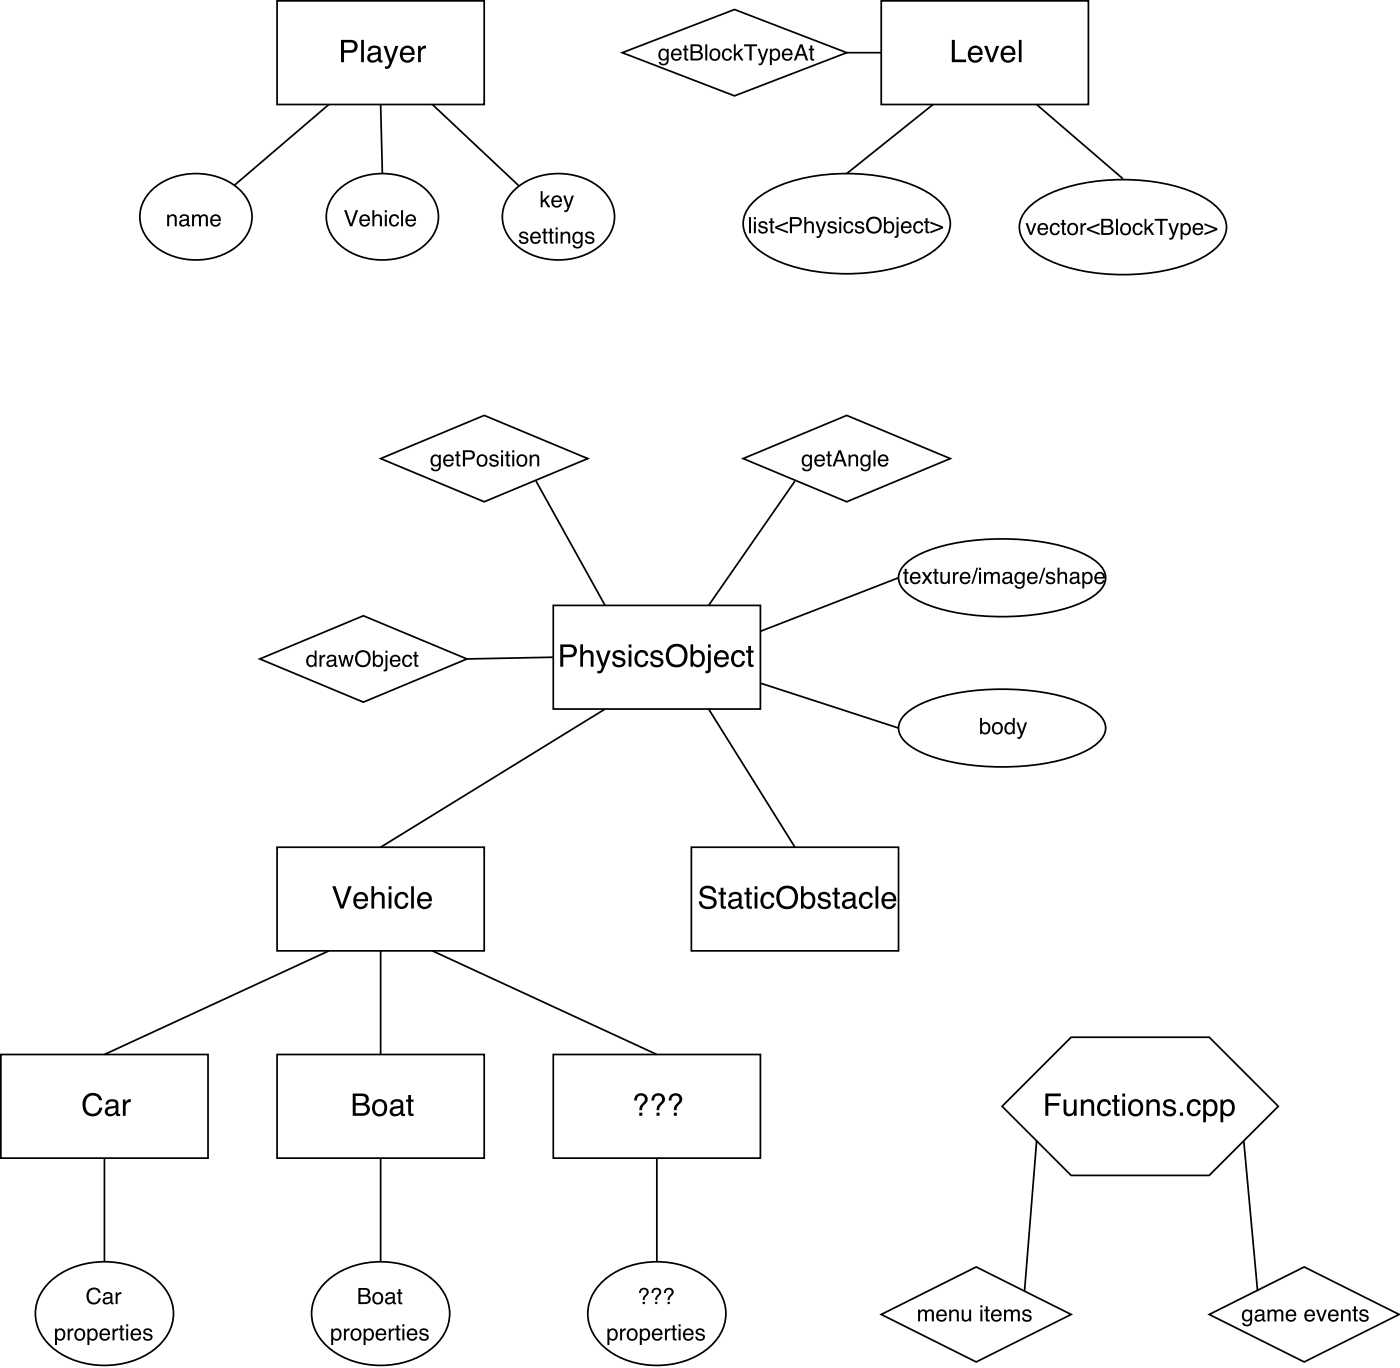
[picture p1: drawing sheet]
<svg xmlns="http://www.w3.org/2000/svg" width="286mm" height="279mm" viewBox="0 0 286 279" stroke-linecap="round" stroke-linejoin="round" font-family="sans-serif">
<path d="M56.6 .2h42.4v21.1h-42.4z" fill="none" stroke="#000" stroke-width=".35"/>
<path d="M69.7 8.1h2a1.32 1.32 0 0 1 1.4 1.4 1.32 1.32 0 0 1-1.4 1.3h-1.4v1.9h-.6zM70.3 8.7v1.6h1.2a.8 .8 0 0 0 1-.8 .8 .8 0 0 0-1-.8zM73.8 8.1h.6v4.6h-.6zM75.7 11.5a.64 .64 0 0 0 .2 .8 .64 .64 0 0 0 .9-.1 .99 .99 0 0 0 .5-1.2zM75.4 9.7a1.6 1.6 0 0 1 2.4 .2v2.3l.4 .1v.4a.63 .63 0 0 1-.9-.4 1.23 1.23 0 0 1-1.3 .5 1.23 1.23 0 0 1-1-1l.2-.5 .6-.4a1.83 1.83 0 0 0 1.4-.4 .58 .58 0 0 0-.1-.6 .58 .58 0 0 0-.6-.1l-.5 .1-.3 .5h-.5zM78.4 9.4h.6l.9 2.7 .9-2.7h.6l-1.4 3.9a.97 .97 0 0 1-1.3 .7v-.5l.2 .1a.67 .67 0 0 0 .7-.8zM82.1 9.8a1.52 1.52 0 0 1 1.9-.3 1.52 1.52 0 0 1 .7 1.7h-2.4a.95 .95 0 0 0 .7 1.1 .95 .95 0 0 0 1.1-.6h.6a1.55 1.55 0 0 1-2 1 1.55 1.55 0 0 1-1-2zM82.6 10.1l-.3 .7h1.9a.91 .91 0 0 0-.6-.9 .91 .91 0 0 0-1 .2zM85.4 9.4h.6v.6a.97 .97 0 0 1 1.1-.7v.6a.86 .86 0 0 0-1.1 .9v1.9h-.6z" fill="#000"/>
<path d="M180.1 .2h42.3v21.1h-42.3z" fill="#fff"/>
<path d="M180.1 .2h42.3v21.1h-42.3z" fill="none" stroke="#000" stroke-width=".35"/>
<path d="M194.5 8.1h.6v4.1h2.3v.5h-2.9zM198.2 9.8a1.52 1.52 0 0 1 1.9-.3 1.52 1.52 0 0 1 .7 1.7h-2.4a.95 .95 0 0 0 .7 1.1 .95 .95 0 0 0 1.1-.6h.6a1.55 1.55 0 0 1-2 1 1.55 1.55 0 0 1-1-2zM198.7 10.1l-.3 .7h1.8a.91 .91 0 0 0-.5-.9 .91 .91 0 0 0-1 .2zM201.1 9.4h.7l.9 2.7 .9-2.7h.6l-1.3 3.3h-.6zM204.9 9.8a1.52 1.52 0 0 1 1.9-.3 1.52 1.52 0 0 1 .7 1.7h-2.4a.95 .95 0 0 0 .7 1.1 .95 .95 0 0 0 1.1-.6h.6a1.55 1.55 0 0 1-2 1 1.55 1.55 0 0 1-1-2zM205.4 10.1l-.3 .7h1.8a.91 .91 0 0 0-.5-.9 .91 .91 0 0 0-1 .2zM208.2 8.1h.6v4.6h-.6z" fill="#000"/>
<path d="M56.6 173h42.4v21.2h-42.4z" fill="#fff"/>
<path d="M56.6 173h42.4v21.2h-42.4z" fill="none" stroke="#000" stroke-width=".35"/>
<path d="M67.9 181h.7l1.3 3.9 1.3-3.9h.7l-1.7 4.6h-.6zM72.6 182.7a1.52 1.52 0 0 1 1.9-.4 1.52 1.52 0 0 1 .7 1.8h-2.4a.95 .95 0 0 0 .7 1.1 .95 .95 0 0 0 1.1-.7h.6a1.55 1.55 0 0 1-2 1.1 1.55 1.55 0 0 1-1-2zM73.1 182.9l-.3 .7h1.8a.91 .91 0 0 0-.5-.9 .91 .91 0 0 0-1 .2zM75.9 181h.6v1.7a1.17 1.17 0 0 1 1.3-.5 1.17 1.17 0 0 1 .8 1.2v2.2h-.6v-2.1a.78 .78 0 0 0-.8-.8 .78 .78 0 0 0-.7 .8v2.1h-.6zM79.4 182.3h.6v3.3h-.6zM79.4 181h.6v.6h-.6zM81 182.6a1.36 1.36 0 0 1 1.5-.4 1.36 1.36 0 0 1 1 1.2h-.6a.86 .86 0 0 0-1-.7 .86 .86 0 0 0-.7 1 1.02 1.02 0 0 0 .2 1.1 1.02 1.02 0 0 0 1.1 .3l.4-.7h.6a1.44 1.44 0 0 1-1.7 1.2 1.44 1.44 0 0 1-1.2-1.6l.1-.8zM84 181h.6v4.6h-.6zM85.7 182.7a1.52 1.52 0 0 1 1.8-.4 1.52 1.52 0 0 1 .8 1.8h-2.5a.95 .95 0 0 0 .7 1.1 .95 .95 0 0 0 1.2-.7h.5a1.55 1.55 0 0 1-2 1.1 1.55 1.55 0 0 1-.9-2zM86.1 182.9l-.3 .7h1.9a.91 .91 0 0 0-.5-.9 .91 .91 0 0 0-1.1 .2z" fill="#000"/>
<path d="M.2 215.4h42.3v21.1h-42.3z" fill="#fff"/>
<path d="M.2 215.4h42.3v21.1h-42.3z" fill="none" stroke="#000" stroke-width=".35"/>
<path d="M17.6 223.7a1.95 1.95 0 0 1 3.3 1h-.6a1.41 1.41 0 0 0-1.6-.9 1.41 1.41 0 0 0-1.2 1.4 1.63 1.63 0 0 0 1.8 2.2l.7-.5 .3-.7h.6a2.05 2.05 0 0 1-2.4 1.8 2.05 2.05 0 0 1-1.6-2.4l.2-1.1zM22.1 226.7a.64 .64 0 0 0 .2 .8 .64 .64 0 0 0 .9-.1 .99 .99 0 0 0 .4-1.2zM21.8 224.9a1.6 1.6 0 0 1 2.3 .2l.1 2.3 .4 .1v.4a.63 .63 0 0 1-.9-.4 1.23 1.23 0 0 1-1.3 .5 1.23 1.23 0 0 1-1-1l.1-.5 .7-.4a1.83 1.83 0 0 0 1.4-.4 .58 .58 0 0 0-.1-.6 .58 .58 0 0 0-.6-.1l-.5 .1-.3 .5h-.5zM25.1 224.6h.5v.5a.97 .97 0 0 1 1.1-.6v.6a.86 .86 0 0 0-1 .9v1.9h-.6z" fill="#000"/>
<path d="M56.6 215.4h42.4v21.1h-42.4z" fill="#fff"/>
<path d="M56.6 215.4h42.4v21.1h-42.4z" fill="none" stroke="#000" stroke-width=".35"/>
<path d="M72.7 223.9v1.4h1.1a.74 .74 0 0 0 1-.8 .74 .74 0 0 0-1-.6zM72.7 225.8v1.6h1.3a.83 .83 0 0 0 1-.9 .83 .83 0 0 0-1.1-.7zM72.1 223.3h1.9a1.12 1.12 0 0 1 1.3 .8 1.12 1.12 0 0 1-.5 1.3 1.29 1.29 0 0 1 .7 1.6 1.29 1.29 0 0 1-1.5 .9h-1.9zM77 225.1a1.57 1.57 0 0 0 .3 2.4 1.16 1.16 0 0 0 1.2-1.6 .93 .93 0 0 0-.5-.9 .93 .93 0 0 0-1 .1zM76.5 225a1.58 1.58 0 0 1 1.9-.3 1.58 1.58 0 0 1 .7 1.8 1.57 1.57 0 0 1-1.9 1.5 1.57 1.57 0 0 1-1.1-2.1zM80.3 226.7a.64 .64 0 0 0 .2 .8 .64 .64 0 0 0 .9-.1 .99 .99 0 0 0 .4-1.2zM80 224.9a1.6 1.6 0 0 1 2.4 .2v2.3l.4 .1v.4a.63 .63 0 0 1-.9-.4 1.23 1.23 0 0 1-1.3 .5 1.23 1.23 0 0 1-1-1l.2-.5 .6-.4a1.83 1.83 0 0 0 1.4-.4 .58 .58 0 0 0-.1-.6 .58 .58 0 0 0-.6-.1l-.5 .1-.3 .5h-.5zM83.4 223.6h.6v1h.5v.4h-.5v2.2l.1 .2 .4 .1v.4a.74 .74 0 0 1-1.1-.7v-2.2h-.4v-.4h.4z" fill="#000"/>
<path d="M113.1 215.4h42.3v21.1h-42.3z" fill="#fff"/>
<path d="M77.8 21.3l.3 14.2M67.2 194.2l-45.9 21.2M77.8 194.2v21.2M88.4 194.2l45.8 21.2M113.1 215.4h42.3v21.1h-42.3zM21.3 236.5v21.2" fill="none" stroke="#000" stroke-width=".35"/>
<path d="M130.6 227.2h.7v.7h-.7zM130 223.7a1.33 1.33 0 0 1 2-.1 1.33 1.33 0 0 1-.3 2.1l-.4 .4-.1 .6h-.5a2.86 2.86 0 0 1 1-1.9 .82 .82 0 0 0-.7-1.1 .82 .82 0 0 0-.8 1.1h-.6l.1-.6zM134.2 227.2h.6v.7h-.6zM133.5 223.7a1.33 1.33 0 0 1 2.1-.1 1.33 1.33 0 0 1-.4 2.1l-.4 .4-.1 .6h-.5a2.86 2.86 0 0 1 1-1.9 .82 .82 0 0 0-.7-1.1 .82 .82 0 0 0-.8 1.1h-.6l.1-.6zM137.7 227.2h.6v.7h-.6zM137 223.7a1.33 1.33 0 0 1 2.1-.1 1.33 1.33 0 0 1-.4 2.1l-.3 .4-.1 .6h-.6a2.86 2.86 0 0 1 1.1-1.9 .82 .82 0 0 0-.8-1.1 .82 .82 0 0 0-.8 1.1h-.5l.1-.6z" fill="#000"/>
<path d="M10.3 261.7a17.3 17.3 0 0 1 22.1 0 8.6 8.6 0 0 1 0 13.2 17.3 17.3 0 0 1-22.1 0 8.6 8.6 0 0 1 0-13.2z" fill="#fff"/>
<path d="M10.3 261.7a17.3 17.3 0 0 1 22.1 0 8.6 8.6 0 0 1 0 13.2 17.3 17.3 0 0 1-22.1 0 8.6 8.6 0 0 1 0-13.2z" fill="none" stroke="#000" stroke-width=".35"/>
<g fill="#000">
<path d="M11.8 271.8a1.03 1.03 0 0 0 .5 1.7 .97 .97 0 0 0 .6-.9 .97 .97 0 0 0-.6-.9zM11.2 271.4h.4v.3a.97 .97 0 0 1 1.2-.3 .97 .97 0 0 1 .6 1.1 1.01 1.01 0 0 1-.5 1.2 1.01 1.01 0 0 1-1.3-.2v1.2h-.4zM13.8 271.4h.4v.4l.4-.4 .4-.1v.4a.62 .62 0 0 0-.8 .7v1.4h-.4zM15.9 271.8a1.02 1.02 0 0 0 .4 1.7 .97 .97 0 0 0 .7-.9 .97 .97 0 0 0-.7-1zM15.5 271.6a1.17 1.17 0 0 1 1.5-.1 1.17 1.17 0 0 1 .4 1.5 1.16 1.16 0 0 1-1.6 .7 1.16 1.16 0 0 1-.5-1.6zM18.5 271.8a1.03 1.03 0 0 0 .4 1.7 .97 .97 0 0 0 .7-.9 .97 .97 0 0 0-.7-.9zM17.9 271.4h.4v.3a.97 .97 0 0 1 1.2-.3 .97 .97 0 0 1 .5 1.1 1.01 1.01 0 0 1-.5 1.2 1.01 1.01 0 0 1-1.2-.2v1.2h-.4zM20.6 271.7a1.1 1.1 0 0 1 1.4-.3 1.1 1.1 0 0 1 .5 1.3h-1.8a.68 .68 0 0 0 .6 .8 .68 .68 0 0 0 .8-.5h.4a1.15 1.15 0 0 1-1.6 .7 1.15 1.15 0 0 1-.5-1.6zM21 271.9l-.2 .5h1.3a.66 .66 0 0 0-.4-.7 .66 .66 0 0 0-.7 .2zM23 271.4h.4v.4l.3-.4 .5-.1-.1 .4a.62 .62 0 0 0-.7 .7v1.4h-.4zM24.6 270.7h.4v.7h.4v.3h-.4v1.6l.1 .1h.3v.4a.57 .57 0 0 1-.8-.5v-1.6h-.3v-.3h.3zM25.8 271.4h.4v2.4h-.4zM25.8 270.5h.4v.4h-.4zM27 271.7a1.1 1.1 0 0 1 1.3-.3 1.1 1.1 0 0 1 .6 1.3h-1.8a.68 .68 0 0 0 .5 .8 .68 .68 0 0 0 .8-.5h.4a1.15 1.15 0 0 1-1.5 .7 1.15 1.15 0 0 1-.6-1.6zM27.3 271.9l-.2 .5h1.3a.66 .66 0 0 0-.3-.7 .66 .66 0 0 0-.8 .2zM29.5 271.5a.97 .97 0 0 1 1.6 .5h-.4a.51 .51 0 0 0-.5-.4 .51 .51 0 0 0-.5 .5l.2 .2a1.03 1.03 0 0 1 1.3 1 1.04 1.04 0 0 1-1.1 .5 1.04 1.04 0 0 1-.9-.8h.4a.58 .58 0 0 0 .6 .5 .58 .58 0 0 0 .5-.5l-.2-.2a1.05 1.05 0 0 1-1.2-1z"/>
<path d="M18.1 263.5a1.43 1.43 0 0 1 1.4-.5 1.43 1.43 0 0 1 1.1 1h-.5a1.06 1.06 0 0 0-1.3-.6 1.06 1.06 0 0 0-.7 1.3 1.03 1.03 0 0 0 .8 1.3 1.03 1.03 0 0 0 1.3-.9h.4a1.48 1.48 0 0 1-1.7 1.3 1.48 1.48 0 0 1-1.2-1.7l.1-.7zM21.4 265.5a.57 .57 0 0 0 .6 .6 .57 .57 0 0 0 .6-.6v-.4zM21.2 264.2a1.04 1.04 0 0 1 1.8 .4v1.4l.2 .1v.3a.46 .46 0 0 1-.6-.4 .82 .82 0 0 1-1.2 .4 .82 .82 0 0 1-.2-1.2l1.3-.4a.54 .54 0 0 0-.4-.6 .54 .54 0 0 0-.6 .5h-.4zM23.6 263.9h.4v.5l.4-.4 .4-.1v.4a.62 .62 0 0 0-.8 .7v1.3h-.4z"/>
</g>
<path d="M66.8 261.7a17.3 17.3 0 0 1 22 0 8.6 8.6 0 0 1 0 13.2 17.3 17.3 0 0 1-22 0 8.6 8.6 0 0 1 0-13.2z" fill="#fff"/>
<path d="M77.8 236.5v21.2M66.8 261.7a17.3 17.3 0 0 1 22 0 8.6 8.6 0 0 1 0 13.2 17.3 17.3 0 0 1-22 0 8.6 8.6 0 0 1 0-13.2z" fill="none" stroke="#000" stroke-width=".35"/>
<g fill="#000">
<path d="M68.3 271.8a1.03 1.03 0 0 0 .4 1.7 .97 .97 0 0 0 .7-.9 .97 .97 0 0 0-.7-.9zM67.7 271.4h.4v.3a.97 .97 0 0 1 1.2-.3 .97 .97 0 0 1 .5 1.1 1.01 1.01 0 0 1-.5 1.2 1.01 1.01 0 0 1-1.2-.2v1.2h-.4zM70.3 271.4h.4v.4l.3-.4 .4-.1v.4a.62 .62 0 0 0-.7 .7v1.4h-.4zM72.3 271.8a1.02 1.02 0 0 0 .4 1.7 .97 .97 0 0 0 .7-.9 .97 .97 0 0 0-.7-1zM71.9 271.6a1.17 1.17 0 0 1 1.6-.1 1.17 1.17 0 0 1 .3 1.5 1.16 1.16 0 0 1-1.6 .7 1.16 1.16 0 0 1-.5-1.6zM74.9 271.8a1.03 1.03 0 0 0 .5 1.7 .97 .97 0 0 0 .6-.9 .97 .97 0 0 0-.6-.9zM74.3 271.4h.4v.3a.97 .97 0 0 1 1.2-.3 .97 .97 0 0 1 .5 1.1 1.01 1.01 0 0 1-.4 1.2 1.01 1.01 0 0 1-1.3-.2v1.2h-.4zM77.1 271.7a1.1 1.1 0 0 1 1.3-.3 1.1 1.1 0 0 1 .5 1.3h-1.7a.68 .68 0 0 0 .5 .8 .68 .68 0 0 0 .8-.5h.4a1.15 1.15 0 0 1-1.6 .7 1.15 1.15 0 0 1-.5-1.6zM77.4 271.9l-.2 .5h1.3a.66 .66 0 0 0-.4-.7 .66 .66 0 0 0-.7 .2zM79.4 271.4h.4v.4l.4-.4 .4-.1v.4a.62 .62 0 0 0-.8 .7v1.4h-.4zM81 270.7h.4v.7h.4v.3h-.4v1.6l.1 .1h.3v.4a.57 .57 0 0 1-.8-.5v-1.6h-.3v-.3h.3zM82.2 271.4h.4v2.4h-.4zM82.2 270.5h.4v.4h-.4zM83.4 271.7a1.1 1.1 0 0 1 1.4-.3 1.1 1.1 0 0 1 .5 1.3h-1.8a.68 .68 0 0 0 .6 .8 .68 .68 0 0 0 .8-.5h.4a1.15 1.15 0 0 1-1.6 .7 1.15 1.15 0 0 1-.5-1.6zM83.8 271.9l-.2 .5h1.3a.66 .66 0 0 0-.4-.7 .66 .66 0 0 0-.7 .2zM86 271.5a.97 .97 0 0 1 1.5 .5h-.3a.51 .51 0 0 0-.6-.4 .51 .51 0 0 0-.4 .5l.2 .2a1.03 1.03 0 0 1 1.2 1 1.04 1.04 0 0 1-1.1 .5 1.04 1.04 0 0 1-.9-.8h.4a.58 .58 0 0 0 .6 .5 .58 .58 0 0 0 .6-.5l-.2-.2a1.05 1.05 0 0 1-1.3-1z"/>
<path d="M73.7 263.4v1h.8a.53 .53 0 0 0 .7-.5 .53 .53 0 0 0-.7-.5zM73.7 264.8v1.2h.9a.6 .6 0 0 0 .7-.7 .6 .6 0 0 0-.7-.5zM73.2 263.1h1.4a.81 .81 0 0 1 1 .5 .81 .81 0 0 1-.4 1 .93 .93 0 0 1 .5 1.1 .93 .93 0 0 1-1.1 .6h-1.4zM76.8 264.4a1.02 1.02 0 0 0 .4 1.7 .97 .97 0 0 0 .7-.9 .97 .97 0 0 0-.7-1zM76.4 264.2a1.17 1.17 0 0 1 1.5-.1 1.17 1.17 0 0 1 .3 1.5 1.16 1.16 0 0 1-1.5 .7 1.16 1.16 0 0 1-.5-1.6zM79.1 265.5a.57 .57 0 0 0 .6 .6 .57 .57 0 0 0 .6-.6v-.4zM78.9 264.2a1.04 1.04 0 0 1 1.8 .4v1.4l.3 .1v.3a.46 .46 0 0 1-.7-.4 .82 .82 0 0 1-1.1 .4 .82 .82 0 0 1-.3-1.2l1.4-.4a.54 .54 0 0 0-.5-.6 .54 .54 0 0 0-.6 .5h-.4zM81.4 263.3h.4v.6h.4v.4h-.4v1.5l.1 .2h.3v.3a.57 .57 0 0 1-.8-.4v-1.6h-.3v-.4h.3z"/>
</g>
<path d="M123.2 261.7a17.3 17.3 0 0 1 22 0 8.6 8.6 0 0 1 0 13.2 17.3 17.3 0 0 1-22 0 8.6 8.6 0 0 1 0-13.2z" fill="#fff"/>
<path d="M134.2 236.5v21.2M123.2 261.7a17.3 17.3 0 0 1 22 0 8.6 8.6 0 0 1 0 13.2 17.3 17.3 0 0 1-22 0 8.6 8.6 0 0 1 0-13.2z" fill="none" stroke="#000" stroke-width=".35"/>
<g fill="#000">
<path d="M124.7 271.8a1.03 1.03 0 0 0 .5 1.7 .97 .97 0 0 0 .6-.9 .97 .97 0 0 0-.6-.9zM124.1 271.4h.4v.3a.97 .97 0 0 1 1.2-.3 .97 .97 0 0 1 .5 1.1 1.01 1.01 0 0 1-.4 1.2 1.01 1.01 0 0 1-1.3-.2v1.2h-.4zM126.7 271.4h.4v.4l.4-.4 .4-.1v.4a.62 .62 0 0 0-.8 .7v1.4h-.4zM128.8 271.8a1.02 1.02 0 0 0 .4 1.7 .97 .97 0 0 0 .7-.9 .97 .97 0 0 0-.7-1zM128.4 271.6a1.17 1.17 0 0 1 1.5-.1 1.17 1.17 0 0 1 .3 1.5 1.16 1.16 0 0 1-1.6 .7 1.16 1.16 0 0 1-.4-1.6zM131.4 271.8a1.03 1.03 0 0 0 .4 1.7 .97 .97 0 0 0 .7-.9 .97 .97 0 0 0-.7-.9zM130.8 271.4h.3v.3a.97 .97 0 0 1 1.2-.3 .97 .97 0 0 1 .6 1.1 1.01 1.01 0 0 1-.5 1.2 1.01 1.01 0 0 1-1.2-.2v1.2h-.4zM133.5 271.7a1.1 1.1 0 0 1 1.4-.3 1.1 1.1 0 0 1 .5 1.3h-1.8a.68 .68 0 0 0 .5 .8 .68 .68 0 0 0 .9-.5h.4a1.15 1.15 0 0 1-1.6 .7 1.15 1.15 0 0 1-.5-1.6zM133.8 271.9l-.2 .5h1.4a.66 .66 0 0 0-.4-.7 .66 .66 0 0 0-.8 .2zM135.9 271.4h.4v.4l.3-.4 .5-.1-.1 .4a.62 .62 0 0 0-.7 .7v1.4h-.4zM137.5 270.7h.4v.7h.4v.3h-.4v1.6l.1 .1h.3v.4a.57 .57 0 0 1-.8-.5v-1.6h-.3v-.3h.3zM138.7 271.4h.4v2.4h-.4zM138.7 270.5h.4v.4h-.4zM139.9 271.7a1.1 1.1 0 0 1 1.3-.3 1.1 1.1 0 0 1 .5 1.3h-1.7a.68 .68 0 0 0 .5 .8 .68 .68 0 0 0 .8-.5h.4a1.15 1.15 0 0 1-1.6 .7 1.15 1.15 0 0 1-.5-1.6zM140.2 271.9l-.2 .5h1.3a.66 .66 0 0 0-.4-.7 .66 .66 0 0 0-.7 .2zM142.4 271.5a.97 .97 0 0 1 1.6 .5h-.4a.51 .51 0 0 0-.5-.4 .51 .51 0 0 0-.5 .5l.2 .2a1.03 1.03 0 0 1 1.2 1 1.04 1.04 0 0 1-1 .5 1.04 1.04 0 0 1-.9-.8h.4a.58 .58 0 0 0 .6 .5 .58 .58 0 0 0 .5-.5l-.2-.2a1.05 1.05 0 0 1-1.2-1z"/>
<path d="M131.3 265.9h.5v.4h-.5zM130.9 263.3a.98 .98 0 0 1 1.5 .1 .98 .98 0 0 1-.4 1.5l-.3 .6h-.4a2.26 2.26 0 0 1 .8-1.4 .59 .59 0 0 0-.6-.7 .59 .59 0 0 0-.5 .7h-.4zM133.9 265.9h.4v.4h-.4zM133.4 263.3a.98 .98 0 0 1 1.6 .1 .98 .98 0 0 1-.5 1.5l-.2 .6h-.4a2.26 2.26 0 0 1 .8-1.4 .59 .59 0 0 0-.6-.7 .59 .59 0 0 0-.6 .7h-.4zM136.4 265.9h.5v.4h-.5zM136 263.3a.98 .98 0 0 1 1.5 .1 .98 .98 0 0 1-.4 1.5l-.3 .6h-.4a2.26 2.26 0 0 1 .8-1.4 .59 .59 0 0 0-.6-.7 .59 .59 0 0 0-.5 .7h-.4z"/>
</g>
<path d="M68.7 39.2a13.6 13.6 0 0 1 18.9 0 7.3 7.3 0 0 1-.9 10.9 13.7 13.7 0 0 1-18-.8 7.2 7.2 0 0 1 0-10.1z" fill="#fff"/>
<path d="M68.7 39.2a13.6 13.6 0 0 1 18.9 0 7.3 7.3 0 0 1-.9 10.9 13.7 13.7 0 0 1-18-.8 7.2 7.2 0 0 1 0-10.1z" fill="none" stroke="#000" stroke-width=".35"/>
<path d="M70.3 42.9h.5l1 2.8 .9-2.8h.5l-1.2 3.3h-.5zM73.7 44.1a1.1 1.1 0 0 1 1.4-.2 1.1 1.1 0 0 1 .5 1.2h-1.8a.68 .68 0 0 0 .6 .8 .68 .68 0 0 0 .8-.4h.4a1.15 1.15 0 0 1-1.6 .7 1.15 1.15 0 0 1-.5-1.7zM74.1 44.3l-.2 .5h1.3a.66 .66 0 0 0-.4-.6 .66 .66 0 0 0-.7 .1zM76.1 42.9h.4v1.2a.85 .85 0 0 1 1-.3 .85 .85 0 0 1 .6 .9v1.5h-.5v-1.5a.59 .59 0 0 0-.7-.6 .59 .59 0 0 0-.4 .8v1.3h-.4zM78.6 43.8h.5v2.4h-.5zM78.6 42.9h.5v.5h-.5zM79.8 44.1a.98 .98 0 0 1 1.1-.3 .98 .98 0 0 1 .6 .8h-.3a.62 .62 0 0 0-.8-.5 .62 .62 0 0 0-.5 .8 .69 .69 0 0 0 .2 .9 .69 .69 0 0 0 .9-.1l.2-.3h.3a1.07 1.07 0 0 1-1.3 .8 1.07 1.07 0 0 1-.7-1.4zM82 42.9h.4v3.3h-.4zM83.1 44.1a1.1 1.1 0 0 1 1.4-.2 1.1 1.1 0 0 1 .5 1.2h-1.7a.68 .68 0 0 0 .5 .8 .68 .68 0 0 0 .8-.4h.4a1.15 1.15 0 0 1-1.6 .7 1.15 1.15 0 0 1-.5-1.7zM83.5 44.3l-.2 .5h1.3a.66 .66 0 0 0-.4-.6 .66 .66 0 0 0-.7 .1z" fill="#000"/>
<path d="M30.6 39.2a13.6 13.6 0 0 1 18.9 0 7.3 7.3 0 0 1-.9 10.9 13.7 13.7 0 0 1-18-.8 7.2 7.2 0 0 1 0-10.1z" fill="#fff"/>
<path d="M30.6 39.2a13.6 13.6 0 0 1 18.9 0 7.3 7.3 0 0 1-.9 10.9 13.7 13.7 0 0 1-18-.8 7.2 7.2 0 0 1 0-10.1z" fill="none" stroke="#000" stroke-width=".35"/>
<path d="M34.2 43.8h.3v.4a.85 .85 0 0 1 1-.4 .85 .85 0 0 1 .6 .9v1.5h-.4v-1.5a.59 .59 0 0 0-.7-.6 .59 .59 0 0 0-.4 .9v1.2h-.4zM37.1 45.4a.57 .57 0 0 0 .6 .6 .57 .57 0 0 0 .5-.7v-.3zM36.9 44.1a1.04 1.04 0 0 1 1.7 .3v1.5h.3v.3a.46 .46 0 0 1-.7-.3 .82 .82 0 0 1-1.1 .3 .82 .82 0 0 1-.3-1.1l1.4-.5a.54 .54 0 0 0-.5-.5 .54 .54 0 0 0-.6 .4h-.4zM39.3 43.8h.4v.4a.78 .78 0 0 1 1.3-.1 .79 .79 0 0 1 .9-.3 .79 .79 0 0 1 .6 .8v1.6h-.4v-1.7a.51 .51 0 0 0-.7-.3 .51 .51 0 0 0-.3 .6v1.4h-.4v-1.6a.54 .54 0 0 0-.7-.4 .54 .54 0 0 0-.3 .7v1.3h-.4zM43.3 44.1a1.1 1.1 0 0 1 1.3-.2 1.1 1.1 0 0 1 .5 1.2h-1.7a.68 .68 0 0 0 .5 .8 .68 .68 0 0 0 .8-.4h.4a1.15 1.15 0 0 1-1.6 .7 1.15 1.15 0 0 1-.5-1.7zM43.6 44.3l-.2 .5h1.3a.66 .66 0 0 0-.4-.6 .66 .66 0 0 0-.7 .1z" fill="#000"/>
<path d="M104.7 39.2a13.6 13.6 0 0 1 18.8 0 7.3 7.3 0 0 1-.8 10.9 13.7 13.7 0 0 1-18-.8 7.2 7.2 0 0 1 0-10.1z" fill="#fff"/>
<path d="M67.2 21.3l-19.4 16.6M88.4 21.3l17.6 16.6M104.7 39.2a13.6 13.6 0 0 1 18.8 0 7.3 7.3 0 0 1-.8 10.9 13.7 13.7 0 0 1-18-.8 7.2 7.2 0 0 1 0-10.1z" fill="none" stroke="#000" stroke-width=".35"/>
<g fill="#000">
<path d="M110.5 39h.4v2l1-1.1h.5l-.9 .9 1 1.5h-.5l-.8-1.2-.3 .3v.9h-.4zM113 40.2a1.1 1.1 0 0 1 1.3-.2 1.1 1.1 0 0 1 .5 1.3h-1.7a.68 .68 0 0 0 .5 .8 .68 .68 0 0 0 .8-.5h.4a1.15 1.15 0 0 1-1.6 .7 1.15 1.15 0 0 1-.5-1.6zM113.3 40.4l-.2 .5h1.3a.66 .66 0 0 0-.4-.6 .66 .66 0 0 0-.7 .1zM115.1 39.9h.4l.7 2 .6-2h.5l-.6 1.6a3 3 0 0 1-.9 1.8h-.5v-.4h.4l.3-.5z"/>
<path d="M106.3 47.5a.97 .97 0 0 1 1.6 .5h-.4a.51 .51 0 0 0-.5-.4 .51 .51 0 0 0-.5 .5l.3 .1a1.03 1.03 0 0 1 1.2 1.1 1.04 1.04 0 0 1-1.1 .5 1.04 1.04 0 0 1-.9-.8h.4a.58 .58 0 0 0 .6 .5 .58 .58 0 0 0 .6-.5l-.3-.2a1.05 1.05 0 0 1-1.2-1zM108.6 47.7a1.1 1.1 0 0 1 1.4-.3 1.1 1.1 0 0 1 .5 1.3h-1.7a.68 .68 0 0 0 .5 .8 .68 .68 0 0 0 .8-.5h.4a1.15 1.15 0 0 1-1.6 .7 1.15 1.15 0 0 1-.5-1.6zM109 47.8l-.2 .6h1.3a.66 .66 0 0 0-.4-.7 .66 .66 0 0 0-.7 .1zM111.1 46.7h.4v.6h.4v.4h-.4v1.5l.1 .2h.3v.3a.57 .57 0 0 1-.8-.4v-1.6h-.3v-.4h.3zM112.4 46.7h.4v.6h.4v.4h-.4v1.5l.1 .2h.3v.3a.57 .57 0 0 1-.8-.4v-1.6h-.4v-.4h.4zM113.6 47.4h.4v2.3h-.4zM113.6 46.5h.4v.4h-.4zM114.6 47.3h.4v.4a.85 .85 0 0 1 .9-.4 .85 .85 0 0 1 .6 .9v1.5h-.4v-1.5a.59 .59 0 0 0-.7-.5 .59 .59 0 0 0-.4 .8v1.2h-.4zM117.3 47.6a.9 .9 0 0 1 1.4 .1v-.3h.4v2.1a1.05 1.05 0 0 1-.8 1.2 1.05 1.05 0 0 1-1.3-.7h.4a.69 .69 0 0 0 1 .4 .69 .69 0 0 0 .3-1 1.02 1.02 0 0 1-1.4 .2 1.02 1.02 0 0 1-.3-1.3zM117.6 47.8a.99 .99 0 0 0 .4 1.6 .93 .93 0 0 0 .7-.8 .93 .93 0 0 0-.7-.9zM119.8 47.5a.97 .97 0 0 1 1.6 .5h-.4a.51 .51 0 0 0-.5-.4 .51 .51 0 0 0-.5 .5l.3 .1a1.03 1.03 0 0 1 1.2 1.1 1.04 1.04 0 0 1-1.1 .5 1.04 1.04 0 0 1-.9-.8h.4a.58 .58 0 0 0 .6 .5 .58 .58 0 0 0 .6-.5l-.3-.2a1.05 1.05 0 0 1-1.2-1z"/>
</g>
<path d="M113.1 123.6h42.3v21.2h-42.3z" fill="#fff"/>
<path d="M113.1 123.6h42.3v21.2h-42.3z" fill="none" stroke="#000" stroke-width=".35"/>
<path d="M114.5 131.6h2a1.32 1.32 0 0 1 1.4 1.3 1.32 1.32 0 0 1-1.4 1.3h-1.4v2h-.6zM115.1 132.1v1.6h1.2a.8 .8 0 0 0 1-.8 .8 .8 0 0 0-1-.8zM118.6 131.6h.5v1.7a1.17 1.17 0 0 1 1.4-.5 1.17 1.17 0 0 1 .8 1.2v2.2h-.6v-2.1a.78 .78 0 0 0-.8-.8 .78 .78 0 0 0-.7 .8l-.1 2.1h-.5zM121.8 132.9h.6l.9 2.7 .9-2.7h.6l-1.4 3.8a.97 .97 0 0 1-1.3 .8v-.5h.2a.67 .67 0 0 0 .7-.7zM125.5 133.1a1.35 1.35 0 0 1 2.2 .7h-.5a.77 .77 0 0 0-.7-.6 .77 .77 0 0 0-.8 .5l.3 .3a2.76 2.76 0 0 1 1.8 .9 1.38 1.38 0 0 1-1 1.4 1.38 1.38 0 0 1-1.6-.6l-.1-.6h.5a.86 .86 0 0 0 .8 .7 .86 .86 0 0 0 .9-.5l-.3-.4a2.51 2.51 0 0 1-1.8-.8 .97 .97 0 0 1 .3-1zM128.5 132.9h.5v3.3h-.5zM128.5 131.6h.5v.6h-.5zM130.1 133.2a1.36 1.36 0 0 1 1.4-.4 1.36 1.36 0 0 1 1 1.2h-.6a.86 .86 0 0 0-1-.7 .86 .86 0 0 0-.6 1 1.02 1.02 0 0 0 .1 1.1 1.02 1.02 0 0 0 1.1 .3l.4-.7h.6a1.44 1.44 0 0 1-1.6 1.3 1.44 1.44 0 0 1-1.3-1.7l.2-.8zM133.3 133.1a1.35 1.35 0 0 1 2.2 .7h-.6a.77 .77 0 0 0-.6-.6 .77 .77 0 0 0-.8 .5l.2 .3a2.76 2.76 0 0 1 1.8 .9 1.38 1.38 0 0 1-.9 1.4 1.38 1.38 0 0 1-1.6-.6l-.2-.6h.6a.86 .86 0 0 0 .8 .7 .86 .86 0 0 0 .8-.5l-.3-.4a2.51 2.51 0 0 1-1.7-.8 .97 .97 0 0 1 .3-1zM136.8 132a2.28 2.28 0 0 1 2.8-.1 2.28 2.28 0 0 1 .8 2.7 2.23 2.23 0 0 1-2.7 1.6 2.23 2.23 0 0 1-1.6-2.7l.2-.8zM137.1 132.5a2.15 2.15 0 0 0 .5 3.1 1.62 1.62 0 0 0 1.7-.2 1.62 1.62 0 0 0 .6-1.6 1.58 1.58 0 0 0-.9-1.6 1.58 1.58 0 0 0-1.9 .3zM141.1 131.6h.6v1.7a1.37 1.37 0 0 1 1.6-.4 1.37 1.37 0 0 1 .7 1.5 1.43 1.43 0 0 1-.5 1.6 1.43 1.43 0 0 1-1.6 0l-.3-.3v.5h-.5zM141.9 133.5a1.55 1.55 0 0 0 .4 2.3 1.23 1.23 0 0 0 1.1-1.9 .85 .85 0 0 0-1.5-.4zM144.7 131.6h.5v.7h-.5zM144.7 132.9h.5v3.8a.84 .84 0 0 1-1 .8v-.5l.5-.2zM146.3 133.3a1.52 1.52 0 0 1 1.9-.3 1.52 1.52 0 0 1 .7 1.7h-2.4a.95 .95 0 0 0 .7 1.1 .95 .95 0 0 0 1.1-.7h.6a1.55 1.55 0 0 1-2 1.1 1.55 1.55 0 0 1-1-2zM146.8 133.5l-.3 .7h1.9a.91 .91 0 0 0-.6-.9 .91 .91 0 0 0-1 .2zM149.8 133.2a1.36 1.36 0 0 1 1.5-.4 1.36 1.36 0 0 1 .9 1.2h-.5a.86 .86 0 0 0-1-.7 .86 .86 0 0 0-.7 1 1.02 1.02 0 0 0 .2 1.1 1.02 1.02 0 0 0 1.1 .3l.4-.7h.5a1.44 1.44 0 0 1-1.6 1.3 1.44 1.44 0 0 1-1.2-1.7l.1-.8zM152.9 131.9h.6v1h.5v.4h-.5v2.2l.1 .2h.4v.5a.74 .74 0 0 1-1.1-.7v-2.2h-.4v-.4h.4z" fill="#000"/>
<path d="M154.4 40.8a24.5 24.5 0 0 1 12.3-4.9 38.9 38.9 0 0 1 21.3 2.6 11.3 11.3 0 0 1 5.8 5.1 5.8 5.8 0 0 1-2.2 7 24.5 24.5 0 0 1-12.3 4.9 38.9 38.9 0 0 1-21.2-2.6 11.3 11.3 0 0 1-5.8-5.2 5.8 5.8 0 0 1 2.1-6.9z" fill="#fff"/>
<path d="M154.4 40.8a24.5 24.5 0 0 1 12.3-4.9 38.9 38.9 0 0 1 21.3 2.6 11.3 11.3 0 0 1 5.8 5.1 5.8 5.8 0 0 1-2.2 7 24.5 24.5 0 0 1-12.3 4.9 38.9 38.9 0 0 1-21.2-2.6 11.3 11.3 0 0 1-5.8-5.2 5.8 5.8 0 0 1 2.1-6.9z" fill="none" stroke="#000" stroke-width=".35"/>
<path d="M153.1 44.3h.4v3.3h-.4zM154.1 45.2h.4v2.4h-.4zM154.1 44.3h.4v.5h-.4zM155.2 45.4a.97 .97 0 0 1 1.6 .5h-.4a.51 .51 0 0 0-.5-.4 .51 .51 0 0 0-.5 .5l.3 .1a1.03 1.03 0 0 1 1.2 1 1.04 1.04 0 0 1-1.1 .6 1.04 1.04 0 0 1-.9-.8h.4a.58 .58 0 0 0 .6 .5 .58 .58 0 0 0 .6-.6l-.3-.1a1.05 1.05 0 0 1-1.2-1zM157.5 44.6h.4v.6h.3v.4h-.3v1.5v.2h.3v.3a.57 .57 0 0 1-.7-.5v-1.5h-.4v-.4h.4zM158.4 46.3l2.6-1.1v.4l-2.1 .9 2.1 .8v.4l-2.6-1.1zM161.4 44.3h1.5a.95 .95 0 0 1 1 1 .95 .95 0 0 1-1 .9h-1v1.4h-.5zM161.9 44.7v1.2h.8a.58 .58 0 0 0 .7-.6 .58 .58 0 0 0-.7-.6zM164.4 44.3h.4v1.3a.85 .85 0 0 1 1-.4 .85 .85 0 0 1 .5 .9v1.5h-.4v-1.5a.59 .59 0 0 0-.7-.6 .59 .59 0 0 0-.4 .9v1.2h-.4zM166.7 45.2h.4l.7 2 .6-2h.5l-.6 1.6a3 3 0 0 1-1 1.8h-.4v-.4h.4l.3-.5zM169.4 45.4a.97 .97 0 0 1 1.6 .5h-.4a.51 .51 0 0 0-.5-.4 .51 .51 0 0 0-.5 .5l.2 .1a1.03 1.03 0 0 1 1.2 1 1.04 1.04 0 0 1-1.1 .6 1.04 1.04 0 0 1-.8-.8h.3a.58 .58 0 0 0 .6 .5 .58 .58 0 0 0 .6-.6l-.2-.1a1.05 1.05 0 0 1-1.2-1zM171.5 45.2h.4v2.4h-.4zM171.5 44.3h.4v.5h-.4zM172.7 45.5a.98 .98 0 0 1 1-.3 .98 .98 0 0 1 .7 .8h-.4a.62 .62 0 0 0-.7-.5 .62 .62 0 0 0-.5 .8 .69 .69 0 0 0 .2 .9 .69 .69 0 0 0 .9-.1l.1-.3h.4a1.07 1.07 0 0 1-1.3 .9 1.07 1.07 0 0 1-.7-1.5zM175 45.4a.97 .97 0 0 1 1.6 .5h-.4a.51 .51 0 0 0-.5-.4 .51 .51 0 0 0-.5 .5l.2 .1a1.03 1.03 0 0 1 1.2 1 1.04 1.04 0 0 1-1.1 .6 1.04 1.04 0 0 1-.8-.8h.3a.58 .58 0 0 0 .6 .5 .58 .58 0 0 0 .6-.6l-.2-.1a1.05 1.05 0 0 1-1.2-1zM177.6 44.6a1.69 1.69 0 0 1 2.2 .1 1.69 1.69 0 0 1 .2 2.2 1.64 1.64 0 0 1-2.2 .6 1.64 1.64 0 0 1-.7-2.1zM177.8 45a1.33 1.33 0 0 0-.2 1.7 1.33 1.33 0 0 0 1.5 .5 1.5 1.5 0 0 0-.2-2.5 1.16 1.16 0 0 0-1.1 .3zM180.6 44.3h.4v1.2a1.03 1.03 0 0 1 1.4-.2 1.03 1.03 0 0 1 .3 1.4 .96 .96 0 0 1-.6 .9 .96 .96 0 0 1-1.1-.3v.3h-.4zM181.2 45.7a.94 .94 0 0 0-.2 1 .94 .94 0 0 0 .9 .6 1.02 1.02 0 0 0-.2-1.8zM183.2 44.3h.4v.5h-.4zM183.2 45.2h.4v2.8a.6 .6 0 0 1-.8 .6v-.4l.4-.1zM184.4 45.5a1.1 1.1 0 0 1 1.4-.2 1.1 1.1 0 0 1 .5 1.3h-1.8a.68 .68 0 0 0 .5 .7 .68 .68 0 0 0 .9-.4h.4a1.15 1.15 0 0 1-1.6 .7 1.15 1.15 0 0 1-.5-1.7zM184.7 45.7l-.2 .5h1.4a.66 .66 0 0 0-.4-.6 .66 .66 0 0 0-.8 .1zM186.9 45.5a.98 .98 0 0 1 1.1-.3 .98 .98 0 0 1 .7 .8h-.4a.62 .62 0 0 0-.8-.5 .62 .62 0 0 0-.4 .8 .69 .69 0 0 0 .1 .9 .69 .69 0 0 0 1-.1l.1-.3h.4a1.07 1.07 0 0 1-1.4 .9 1.07 1.07 0 0 1-.7-1.5zM189.2 44.6h.4v.6h.3v.4h-.3v1.5v.2h.3v.3a.57 .57 0 0 1-.7-.5v-1.5h-.4v-.4h.4zM190.1 45.2l2.6 1.1v.3l-2.6 1.1v-.4l2.1-.8-2.1-.9z" fill="#000"/>
<path d="M210 42.6a21.1 21.1 0 0 1 11.2-5.1 41.1 41.1 0 0 1 23.2 2 11.1 11.1 0 0 1 5.8 4.9 5.1 5.1 0 0 1-1.2 5.8 21.1 21.1 0 0 1-11.3 5.1 41.1 41.1 0 0 1-23.2-2 11.1 11.1 0 0 1-5.8-5 5.1 5.1 0 0 1 1.3-5.7z" fill="#fff"/>
<path d="M190.7 21.3l-17.7 14.2M211.8 21.3l17.7 15.2M210 42.6a21.1 21.1 0 0 1 11.2-5.1 41.1 41.1 0 0 1 23.2 2 11.1 11.1 0 0 1 5.8 4.9 5.1 5.1 0 0 1-1.2 5.8 21.1 21.1 0 0 1-11.3 5.1 41.1 41.1 0 0 1-23.2-2 11.1 11.1 0 0 1-5.8-5 5.1 5.1 0 0 1 1.3-5.7zM123.6 144.8l-45.8 28.2M144.8 144.8l17.7 28.2" fill="none" stroke="#000" stroke-width=".35"/>
<path d="M209.6 45.6h.4l.7 1.9 .7-1.9h.4l-.9 2.4h-.4zM212.3 45.9a1.1 1.1 0 0 1 1.4-.2 1.1 1.1 0 0 1 .5 1.2h-1.8a.68 .68 0 0 0 .5 .8 .68 .68 0 0 0 .9-.5h.4a1.15 1.15 0 0 1-1.6 .8 1.15 1.15 0 0 1-.5-1.7zM212.6 46.1l-.2 .5h1.4a.66 .66 0 0 0-.4-.7 .66 .66 0 0 0-.8 .2zM214.8 45.9a.98 .98 0 0 1 1.1-.4 .98 .98 0 0 1 .7 .9h-.4a.62 .62 0 0 0-.7-.5 .62 .62 0 0 0-.5 .7 .69 .69 0 0 0 .1 .9 .69 .69 0 0 0 1-.1l.1-.3h.4a1.07 1.07 0 0 1-1.4 .9 1.07 1.07 0 0 1-.7-1.5zM217.1 44.9h.4v.7h.3v.3h-.3v1.6l.1 .1 .2 .1v.3a.57 .57 0 0 1-.7-.5v-1.6h-.4v-.3h.4zM218.8 46a1.02 1.02 0 0 0 .4 1.7 .97 .97 0 0 0 .7-.9 .97 .97 0 0 0-.7-.9zM218.4 45.9a1.17 1.17 0 0 1 1.5-.1 1.17 1.17 0 0 1 .4 1.5 1.16 1.16 0 0 1-1.6 .7 1.16 1.16 0 0 1-.5-1.7zM220.8 45.6h.4v.4l.4-.4 .4-.1-.1 .5a.62 .62 0 0 0-.7 .6v1.4h-.4zM222.1 46.6l2.6-1v.4l-2.1 .8 2.1 .8v.4l-2.6-1zM225.5 45.1v1h.8a.53 .53 0 0 0 .7-.5 .53 .53 0 0 0-.7-.5zM225.5 46.4v1.2h.9a.6 .6 0 0 0 .7-.6 .6 .6 0 0 0-.7-.6zM225 44.7h1.5a.81 .81 0 0 1 .9 .5 .81 .81 0 0 1-.4 1 .93 .93 0 0 1 .5 1.1 .93 .93 0 0 1-1.1 .7h-1.4zM228.1 44.7h.4v3.3h-.4zM229.6 46a1.02 1.02 0 0 0 .4 1.7 .97 .97 0 0 0 .7-.9 .97 .97 0 0 0-.7-.9zM229.2 45.9a1.17 1.17 0 0 1 1.5-.1 1.17 1.17 0 0 1 .4 1.5 1.16 1.16 0 0 1-1.6 .7 1.16 1.16 0 0 1-.5-1.7zM231.8 45.9a.98 .98 0 0 1 1-.4 .98 .98 0 0 1 .7 .9h-.4a.62 .62 0 0 0-.7-.5 .62 .62 0 0 0-.5 .7 .69 .69 0 0 0 .2 .9 .69 .69 0 0 0 .9-.1l.1-.3h.4a1.07 1.07 0 0 1-1.3 .9 1.07 1.07 0 0 1-.7-1.5zM233.9 44.7h.4v1.9l1-1h.5l-.9 .9 1 1.5h-.5l-.8-1.2-.3 .3v.9h-.4zM236 44.7h2.6v.4h-1.1v2.9h-.4v-2.9h-1.1zM238.8 45.6h.4l.7 1.9 .6-1.9h.4l-.5 1.6a3 3 0 0 1-1 1.7h-.4v-.3h.4l.2-.6zM241.9 46.1a1.03 1.03 0 0 0 .4 1.6 .97 .97 0 0 0 .7-.9 .97 .97 0 0 0-.7-.9zM241.3 45.6h.4v.3a.97 .97 0 0 1 1.1-.3 .97 .97 0 0 1 .6 1.1 1.01 1.01 0 0 1-.5 1.2 1.01 1.01 0 0 1-1.2-.2v1.2h-.4zM244 45.9a1.1 1.1 0 0 1 1.4-.2 1.1 1.1 0 0 1 .5 1.2h-1.8a.68 .68 0 0 0 .5 .8 .68 .68 0 0 0 .9-.5h.4a1.15 1.15 0 0 1-1.6 .8 1.15 1.15 0 0 1-.5-1.7zM244.3 46.1l-.2 .5h1.4a.66 .66 0 0 0-.4-.7 .66 .66 0 0 0-.8 .2zM246.2 45.6l2.6 1v.4l-2.6 1v-.4l2.1-.8-2.1-.8z" fill="#000"/>
<path d="M141.3 173h42.3v21.2h-42.3z" fill="#fff"/>
<path d="M141.3 173h42.3v21.2h-42.3z" fill="none" stroke="#000" stroke-width=".35"/>
<path d="M143.4 181.3a1.88 1.88 0 0 1 2.9 .7v.3h-.6a1.13 1.13 0 0 0-1-.9 1.13 1.13 0 0 0-1.1 .8l.2 .5 1.5 .4a1.31 1.31 0 0 1 1.2 1.4 1.31 1.31 0 0 1-1.5 1.2 1.68 1.68 0 0 1-2.2-1.6h.6a1.33 1.33 0 0 0 1 1.1 1.33 1.33 0 0 0 1.4-.6v-.4l-.2-.3-1.3-.5a1.22 1.22 0 0 1-1.3-.7 1.22 1.22 0 0 1 .4-1.4zM147.3 181.3h.5v.9h.6v.5h-.6v2.2l.2 .2h.4v.5a.74 .74 0 0 1-1.1-.7v-2.2h-.5v-.5h.5zM149.5 184.3a.64 .64 0 0 0 .2 .9 .64 .64 0 0 0 .8-.1 .99 .99 0 0 0 .5-1.2zM149.2 182.5a1.6 1.6 0 0 1 2.3 .3l.1 2.3 .3 .1v.4a.63 .63 0 0 1-.9-.5 1.23 1.23 0 0 1-1.3 .6 1.23 1.23 0 0 1-.9-1l.1-.5 .6-.5a1.83 1.83 0 0 0 1.5-.3 .58 .58 0 0 0-.2-.6 .58 .58 0 0 0-.6-.2l-.5 .1-.2 .6h-.6zM152.6 181.3h.5v.9h.6v.5h-.6v2.2l.2 .2h.4v.5a.74 .74 0 0 1-1.1-.7v-2.2h-.5v-.5h.5zM154.2 182.3h.6v3.3h-.6zM154.2 181h.6v.6h-.6zM155.8 182.6a1.36 1.36 0 0 1 1.5-.4 1.36 1.36 0 0 1 .9 1.2h-.5a.86 .86 0 0 0-1-.7 .86 .86 0 0 0-.7 1 1.02 1.02 0 0 0 .2 1.1 1.02 1.02 0 0 0 1.1 .3l.4-.7h.5a1.44 1.44 0 0 1-1.6 1.2 1.44 1.44 0 0 1-1.2-1.6l.1-.8zM159.4 181.4a2.28 2.28 0 0 1 2.8-.2 2.28 2.28 0 0 1 .8 2.8 2.23 2.23 0 0 1-2.7 1.6 2.23 2.23 0 0 1-1.6-2.7l.2-.8zM159.7 181.9a2.15 2.15 0 0 0 .5 3.1 1.62 1.62 0 0 0 1.7-.2 1.62 1.62 0 0 0 .5-1.6 1.58 1.58 0 0 0-.8-1.6 1.58 1.58 0 0 0-1.9 .3zM163.7 181h.5v1.6a1.37 1.37 0 0 1 1.7-.3 1.37 1.37 0 0 1 .7 1.5 1.43 1.43 0 0 1-.5 1.6 1.43 1.43 0 0 1-1.7 0l-.2-.3v.5h-.5zM164.5 182.9a1.55 1.55 0 0 0 .4 2.2 1.23 1.23 0 0 0 1-1.9 .85 .85 0 0 0-1.4-.3zM167.5 182.4a1.35 1.35 0 0 1 2.2 .8h-.5a.77 .77 0 0 0-.7-.6 .77 .77 0 0 0-.8 .5l.2 .3a2.76 2.76 0 0 1 1.9 .9 1.38 1.38 0 0 1-1 1.4 1.38 1.38 0 0 1-1.6-.6l-.1-.6h.5a.86 .86 0 0 0 .8 .7 .86 .86 0 0 0 .9-.5l-.3-.4a2.51 2.51 0 0 1-1.8-.8 .97 .97 0 0 1 .3-1.1zM170.6 181.3h.5v.9h.5v.5h-.5v2.2l.1 .2h.4v.5a.74 .74 0 0 1-1-.7v-2.2h-.5v-.5h.5zM172.7 184.3a.64 .64 0 0 0 .2 .9 .64 .64 0 0 0 .9-.1 .99 .99 0 0 0 .5-1.2zM172.5 182.5a1.6 1.6 0 0 1 2.3 .3v2.3l.4 .1v.4a.63 .63 0 0 1-.9-.5 1.23 1.23 0 0 1-1.3 .6 1.23 1.23 0 0 1-.9-1l.1-.5 .6-.5a1.83 1.83 0 0 0 1.4-.3 .58 .58 0 0 0-.1-.6 .58 .58 0 0 0-.6-.2l-.5 .1-.3 .6h-.5zM175.9 182.6a1.36 1.36 0 0 1 1.5-.4 1.36 1.36 0 0 1 1 1.2h-.6a.86 .86 0 0 0-1-.7 .86 .86 0 0 0-.7 1 1.02 1.02 0 0 0 .2 1.1 1.02 1.02 0 0 0 1.1 .3l.4-.7h.6a1.44 1.44 0 0 1-1.7 1.2 1.44 1.44 0 0 1-1.2-1.6l.1-.8zM178.9 181h.6v4.6h-.6zM180.6 182.7a1.52 1.52 0 0 1 1.8-.4 1.52 1.52 0 0 1 .8 1.8h-2.5a.95 .95 0 0 0 .7 1.1 .95 .95 0 0 0 1.2-.7h.5a1.55 1.55 0 0 1-2 1.1 1.55 1.55 0 0 1-.9-2zM181 182.9l-.3 .7h1.9a.91 .91 0 0 0-.5-.9 .91 .91 0 0 0-1.1 .2z" fill="#000"/>
<path d="M77.8 93.7l21.2-8.9 21.1 8.9-21.1 8.8z" fill="#fff"/>
<path d="M77.8 93.7l21.2-8.9 21.1 8.9-21.1 8.8zM113.1 134.2l-17.7 .4" fill="none" stroke="#000" stroke-width=".35"/>
<path d="M88.3 93.1a.9 .9 0 0 1 1.4 .1v-.3h.4v2.2a1.05 1.05 0 0 1-.8 1.1 1.05 1.05 0 0 1-1.2-.7h.4a.69 .69 0 0 0 .9 .4 .69 .69 0 0 0 .3-1 1.02 1.02 0 0 1-1.3 .2 1.02 1.02 0 0 1-.4-1.3zM88.6 93.3a.99 .99 0 0 0 .4 1.6 .93 .93 0 0 0 .7-.8 .93 .93 0 0 0-.6-.9zM90.9 93.2a1.1 1.1 0 0 1 1.3-.3 1.1 1.1 0 0 1 .5 1.3h-1.7a.68 .68 0 0 0 .5 .8 .68 .68 0 0 0 .8-.5h.4a1.15 1.15 0 0 1-1.6 .7 1.15 1.15 0 0 1-.5-1.6zM91.2 93.3l-.2 .6h1.3a.66 .66 0 0 0-.4-.7 .66 .66 0 0 0-.7 .1zM93.3 92.2h.4v.7h.4v.3h-.4v1.5l.1 .2h.3v.3a.57 .57 0 0 1-.8-.4v-1.6h-.3v-.3h.3zM94.6 92h1.5a.95 .95 0 0 1 1 .9 .95 .95 0 0 1-1 1h-1.1v1.3h-.4zM95 92.3v1.2h.9a.58 .58 0 0 0 .7-.6 .58 .58 0 0 0-.7-.6zM98.1 93.3a1.02 1.02 0 0 0 .4 1.7 .97 .97 0 0 0 .7-.9 .97 .97 0 0 0-.7-1zM97.7 93.1a1.17 1.17 0 0 1 1.5-.1 1.17 1.17 0 0 1 .4 1.5 1.16 1.16 0 0 1-1.6 .7 1.16 1.16 0 0 1-.5-1.6zM100.3 93a.97 .97 0 0 1 1.6 .5h-.4a.51 .51 0 0 0-.5-.4 .51 .51 0 0 0-.5 .5l.2 .2a1.03 1.03 0 0 1 1.2 1 1.04 1.04 0 0 1-1.1 .5 1.04 1.04 0 0 1-.8-.8h.3a.58 .58 0 0 0 .6 .5 .58 .58 0 0 0 .6-.5l-.2-.2a1.05 1.05 0 0 1-1.2-1zM102.4 92.9h.4v2.3h-.4zM102.4 92h.4v.4h-.4zM103.5 92.2h.4v.7h.4v.3h-.4v1.5l.1 .2h.3v.3a.57 .57 0 0 1-.8-.4v-1.6h-.3v-.3h.3zM104.7 92.9h.4v2.3h-.4zM104.7 92h.4v.4h-.4zM106.3 93.3a1.02 1.02 0 0 0 .4 1.7 .97 .97 0 0 0 .7-.9 .97 .97 0 0 0-.7-1zM105.8 93.1a1.17 1.17 0 0 1 1.6-.1 1.17 1.17 0 0 1 .3 1.5 1.16 1.16 0 0 1-1.6 .7 1.16 1.16 0 0 1-.5-1.6zM108.2 92.9h.4v.3a.85 .85 0 0 1 1-.4 .85 .85 0 0 1 .6 .9v1.5h-.4v-1.5a.59 .59 0 0 0-.7-.5 .59 .59 0 0 0-.5 .8v1.2h-.4z" fill="#000"/>
<path d="M185.3 114.9a23.4 23.4 0 0 1 11.2-4.2 49.7 49.7 0 0 1 23.3 1.7 10.7 10.7 0 0 1 5.7 4 3.6 3.6 0 0 1-1.2 4.7 23.4 23.4 0 0 1-11.3 4.2 49.7 49.7 0 0 1-23.2-1.7 10.7 10.7 0 0 1-5.7-4 3.6 3.6 0 0 1 1.2-4.7z" fill="#fff"/>
<path d="M183.6 118l-28.2 10.9M185.3 114.9a23.4 23.4 0 0 1 11.2-4.2 49.7 49.7 0 0 1 23.3 1.7 10.7 10.7 0 0 1 5.7 4 3.6 3.6 0 0 1-1.2 4.7 23.4 23.4 0 0 1-11.3 4.2 49.7 49.7 0 0 1-23.2-1.7 10.7 10.7 0 0 1-5.7-4 3.6 3.6 0 0 1 1.2-4.7z" fill="none" stroke="#000" stroke-width=".35"/>
<path d="M184.9 116.2h.4v.6h.4v.4h-.4v1.5l.1 .2h.3v.3a.57 .57 0 0 1-.8-.4v-1.6h-.3v-.4h.3zM186.3 117.1a1.1 1.1 0 0 1 1.3-.2 1.1 1.1 0 0 1 .5 1.3h-1.7a.68 .68 0 0 0 .5 .8 .68 .68 0 0 0 .8-.5h.4a1.15 1.15 0 0 1-1.6 .7 1.15 1.15 0 0 1-.5-1.6zM186.6 117.3l-.2 .5h1.3a.66 .66 0 0 0-.4-.6 .66 .66 0 0 0-.7 .1zM188.4 116.8h.5l.6 .9 .5-.9 .5 .1-.8 1.1 .8 1.2h-.5l-.6-.9-.5 .9h-.6l.9-1.2zM191 116.2h.4v.6h.4v.4h-.4v1.5l.1 .2h.3v.3a.57 .57 0 0 1-.8-.4v-1.6h-.3v-.4h.3zM192.2 116.8h.4v1.6a.56 .56 0 0 0 .6 .5 .56 .56 0 0 0 .5-.7v-1.4h.4v2.4h-.4v-.3a.83 .83 0 0 1-.9 .4 .83 .83 0 0 1-.6-.8zM194.7 116.8h.4v.5l.4-.4 .4-.1v.4a.62 .62 0 0 0-.8 .7v1.3h-.4zM196.4 117.1a1.1 1.1 0 0 1 1.4-.2 1.1 1.1 0 0 1 .5 1.3h-1.7a.68 .68 0 0 0 .5 .8 .68 .68 0 0 0 .8-.5h.4a1.15 1.15 0 0 1-1.6 .7 1.15 1.15 0 0 1-.5-1.6zM196.8 117.3l-.2 .5h1.3a.66 .66 0 0 0-.4-.6 .66 .66 0 0 0-.7 .1zM199.6 115.9h.3l-1.1 3.3h-.3zM200.1 116.9h.4v2.3h-.4zM200.1 115.9h.4v.5h-.4zM201.1 116.8h.4v.4a.78 .78 0 0 1 1.3 0 .79 .79 0 0 1 1-.4 .79 .79 0 0 1 .5 .8v1.6h-.4v-1.6a.51 .51 0 0 0-.6-.4 .51 .51 0 0 0-.4 .6v1.4h-.4v-1.5a.54 .54 0 0 0-.7-.5 .54 .54 0 0 0-.3 .8v1.2h-.4zM205.3 118.4a.57 .57 0 0 0 .6 .6 .57 .57 0 0 0 .5-.7v-.3zM205.1 117.1a1.04 1.04 0 0 1 1.7 .3v1.5l.3 .1v.3a.46 .46 0 0 1-.7-.4 .82 .82 0 0 1-1.1 .4 .82 .82 0 0 1-.3-1.2l1.4-.4a.54 .54 0 0 0-.5-.6 .54 .54 0 0 0-.6 .5h-.4zM207.6 117.1a.9 .9 0 0 1 1.4 .1v-.3h.4v2.1a1.05 1.05 0 0 1-.8 1.2 1.05 1.05 0 0 1-1.2-.7h.4a.69 .69 0 0 0 .9 .3 .69 .69 0 0 0 .3-.9 1.02 1.02 0 0 1-1.3 .2 1.02 1.02 0 0 1-.4-1.3zM207.9 117.3a.99 .99 0 0 0 .4 1.6 .93 .93 0 0 0 .7-.8 .93 .93 0 0 0-.6-.9zM210.2 117.1a1.1 1.1 0 0 1 1.3-.2 1.1 1.1 0 0 1 .6 1.3h-1.8a.68 .68 0 0 0 .5 .8 .68 .68 0 0 0 .8-.5h.4a1.15 1.15 0 0 1-1.5 .7 1.15 1.15 0 0 1-.6-1.6zM210.5 117.3l-.2 .5h1.3a.66 .66 0 0 0-.3-.6 .66 .66 0 0 0-.8 .1zM213.3 115.9h.3l-1 3.3h-.3zM214 117a.97 .97 0 0 1 1.6 .5h-.4a.51 .51 0 0 0-.5-.4 .51 .51 0 0 0-.5 .5l.2 .1a1.03 1.03 0 0 1 1.2 1 1.04 1.04 0 0 1-1 .6 1.04 1.04 0 0 1-.9-.8h.4a.58 .58 0 0 0 .6 .5 .58 .58 0 0 0 .5-.5l-.2-.2a1.05 1.05 0 0 1-1.2-1zM216.1 115.9h.4v1.3a.85 .85 0 0 1 1-.4 .85 .85 0 0 1 .6 .9v1.5h-.4v-1.5a.59 .59 0 0 0-.8-.6 .59 .59 0 0 0-.4 .9v1.2h-.4zM219 118.4a.57 .57 0 0 0 .6 .6 .57 .57 0 0 0 .6-.7v-.3zM218.8 117.1a1.04 1.04 0 0 1 1.8 .3v1.5l.2 .1v.3a.46 .46 0 0 1-.6-.4 .82 .82 0 0 1-1.2 .4 .82 .82 0 0 1-.2-1.2l1.3-.4a.54 .54 0 0 0-.5-.6 .54 .54 0 0 0-.5 .5h-.4zM221.8 117.3a1.03 1.03 0 0 0 .4 1.7 .97 .97 0 0 0 .7-.9 .97 .97 0 0 0-.7-1zM221.2 116.9h.4v.3a.97 .97 0 0 1 1.2-.3 .97 .97 0 0 1 .5 1.1 1.01 1.01 0 0 1-.5 1.2 1.01 1.01 0 0 1-1.2-.2v1.2h-.4zM223.9 117.1a1.1 1.1 0 0 1 1.4-.2 1.1 1.1 0 0 1 .5 1.3h-1.7a.68 .68 0 0 0 .5 .8 .68 .68 0 0 0 .8-.5h.4a1.15 1.15 0 0 1-1.6 .7 1.15 1.15 0 0 1-.5-1.6zM224.3 117.3l-.2 .5h1.3a.66 .66 0 0 0-.4-.6 .66 .66 0 0 0-.7 .1z" fill="#000"/>
<path d="M127.2 10.8l22.9-8.9 22.9 8.9-22.9 8.8z" fill="#fff"/>
<path d="M127.2 10.8l22.9-8.9 22.9 8.9-22.9 8.8zM173 10.8h7.1" fill="none" stroke="#000" stroke-width=".35"/>
<path d="M134.8 10.2a.9 .9 0 0 1 1.5 .1v-.3h.3v2.2a1.05 1.05 0 0 1-.7 1.1 1.05 1.05 0 0 1-1.3-.7h.4a.69 .69 0 0 0 1 .4 .69 .69 0 0 0 .3-1 1.02 1.02 0 0 1-1.4 .2 1.02 1.02 0 0 1-.3-1.3zM135.2 10.4a.99 .99 0 0 0 .4 1.6 .93 .93 0 0 0 .7-.8 .93 .93 0 0 0-.7-.9zM137.4 10.3a1.1 1.1 0 0 1 1.4-.3 1.1 1.1 0 0 1 .5 1.3h-1.8a.68 .68 0 0 0 .6 .8 .68 .68 0 0 0 .8-.5h.4a1.15 1.15 0 0 1-1.6 .7 1.15 1.15 0 0 1-.5-1.6zM137.8 10.4l-.2 .6h1.3a.66 .66 0 0 0-.4-.7 .66 .66 0 0 0-.7 .1zM139.9 9.3h.4v.6h.4v.4h-.4v1.5l.1 .2h.3v.3a.57 .57 0 0 1-.8-.4v-1.6h-.3v-.4h.3zM141.5 9.4v1h.9a.53 .53 0 0 0 .6-.5 .53 .53 0 0 0-.7-.5zM141.5 10.8v1.2h1a.6 .6 0 0 0 .7-.7 .6 .6 0 0 0-.8-.5zM141.1 9.1h1.4a.81 .81 0 0 1 .9 .5 .81 .81 0 0 1-.3 1 .93 .93 0 0 1 .5 1.1 .93 .93 0 0 1-1.1 .6h-1.4zM144.1 9.1h.4v3.2h-.4zM145.7 10.4a1.02 1.02 0 0 0 .4 1.7 .97 .97 0 0 0 .7-.9 .97 .97 0 0 0-.7-1zM145.3 10.2a1.17 1.17 0 0 1 1.5-.1 1.17 1.17 0 0 1 .3 1.5 1.16 1.16 0 0 1-1.6 .7 1.16 1.16 0 0 1-.4-1.6zM147.8 10.2a.98 .98 0 0 1 1.1-.3 .98 .98 0 0 1 .7 .9h-.4a.62 .62 0 0 0-.7-.5 .62 .62 0 0 0-.5 .7 .69 .69 0 0 0 .1 .9 .69 .69 0 0 0 1-.1l.1-.3h.4a1.07 1.07 0 0 1-1.4 .9 1.07 1.07 0 0 1-.7-1.5zM150 9.1h.4v1.9l1-1.1h.5l-.9 .9 1 1.5h-.6l-.7-1.2-.3 .3v.9h-.4zM152 9.1h2.7v.3h-1.1v2.9h-.4v-2.9h-1.2zM154.8 9.9h.5l.6 2 .7-2h.4l-.6 1.7a3 3 0 0 1-.9 1.7h-.5v-.4h.4l.3-.5zM157.9 10.4a1.03 1.03 0 0 0 .5 1.7 .97 .97 0 0 0 .6-.9 .97 .97 0 0 0-.6-1zM157.3 10h.4v.3a.97 .97 0 0 1 1.2-.3 .97 .97 0 0 1 .5 1.1 1.01 1.01 0 0 1-.4 1.2 1.01 1.01 0 0 1-1.3-.2v1.2h-.4zM160.1 10.3a1.1 1.1 0 0 1 1.3-.3 1.1 1.1 0 0 1 .6 1.3h-1.8a.68 .68 0 0 0 .5 .8 .68 .68 0 0 0 .8-.5h.4a1.15 1.15 0 0 1-1.5 .7 1.15 1.15 0 0 1-.5-1.6zM160.4 10.4l-.2 .6h1.4a.66 .66 0 0 0-.4-.7 .66 .66 0 0 0-.8 .1zM163.7 9.5l-.5 1.5h1zM163.5 9.1h.5l1.2 3.2h-.5l-.4-.9h-1.3l-.3 .9h-.5zM165.6 9.3h.4v.6h.4v.4h-.4v1.5l.1 .2h.3v.3a.57 .57 0 0 1-.8-.4v-1.6h-.3v-.4h.3z" fill="#000"/>
<path d="M53.1 134.6l21.2-8.8 21.1 8.8-21.1 8.8z" fill="#fff"/>
<path d="M53.1 134.6l21.2-8.8 21.1 8.8-21.1 8.8z" fill="none" stroke="#000" stroke-width=".35"/>
<path d="M63.2 134.3a.87 .87 0 0 0-.2 1.1 .87 .87 0 0 0 1 .4 .95 .95 0 0 0 .3-1 .95 .95 0 0 0-.8-.7zM63 133.9l.8-.2 .5 .4v-1.2h.4v3.3h-.4v-.4a.99 .99 0 0 1-1.2 .4 .99 .99 0 0 1-.5-1.2l.1-.6zM65.3 133.8h.4v.4l.3-.4 .5-.1-.1 .5a.62 .62 0 0 0-.7 .6v1.4h-.4zM67.2 135.3a.57 .57 0 0 0 .6 .6 .57 .57 0 0 0 .5-.6v-.3zM67 134a1.04 1.04 0 0 1 1.7 .4v1.4l.3 .1v.3a.46 .46 0 0 1-.7-.3 .82 .82 0 0 1-1.1 .3 .82 .82 0 0 1-.3-1.2l1.4-.4a.54 .54 0 0 0-.5-.6 .54 .54 0 0 0-.6 .5h-.4zM69.1 133.8h.4l.5 1.9 .5-1.9h.4l.5 1.9 .5-1.9h.4l-.7 2.4h-.4l-.5-1.9-.5 1.9h-.4zM73.1 133.1a1.69 1.69 0 0 1 2.2 .1 1.69 1.69 0 0 1 .2 2.2 1.64 1.64 0 0 1-2.1 .7 1.64 1.64 0 0 1-.8-2.2zM73.3 133.5a1.33 1.33 0 0 0-.2 1.7 1.33 1.33 0 0 0 1.6 .6 1.5 1.5 0 0 0-.2-2.6 1.16 1.16 0 0 0-1.2 .3zM76.2 132.9h.4v1.2a1.03 1.03 0 0 1 1.3-.2 1.03 1.03 0 0 1 .4 1.3 .96 .96 0 0 1-.6 1 .96 .96 0 0 1-1.1-.3v.3h-.4zM76.8 134.3a.94 .94 0 0 0-.2 1 .94 .94 0 0 0 .8 .6 1.02 1.02 0 0 0-.1-1.8zM78.8 132.9h.4v.4h-.4zM78.8 133.8h.4v2.7a.6 .6 0 0 1-.8 .6v-.3l.4-.1zM80 134.1a1.1 1.1 0 0 1 1.3-.2 1.1 1.1 0 0 1 .5 1.2h-1.7a.68 .68 0 0 0 .5 .8 .68 .68 0 0 0 .8-.5h.4a1.15 1.15 0 0 1-1.6 .8 1.15 1.15 0 0 1-.5-1.7zM80.3 134.3l-.2 .5h1.3a.66 .66 0 0 0-.4-.7 .66 .66 0 0 0-.7 .2zM82.5 134.1a.98 .98 0 0 1 1-.4 .98 .98 0 0 1 .7 .9h-.4a.62 .62 0 0 0-.7-.5 .62 .62 0 0 0-.5 .7 .69 .69 0 0 0 .2 .9 .69 .69 0 0 0 .9-.1l.1-.3h.4a1.07 1.07 0 0 1-1.3 .9 1.07 1.07 0 0 1-.7-1.5zM84.7 133.1h.4v.7h.4v.3h-.4v1.6l.1 .1 .3 .1v.3a.57 .57 0 0 1-.8-.5v-1.6h-.3v-.3h.3z" fill="#000"/>
<path d="M151.9 93.7l21.1-8.9 21.2 8.9-21.2 8.8z" fill="#fff"/>
<path d="M109.5 98.2l14.1 25.4M151.9 93.7l21.1-8.9 21.2 8.9-21.2 8.8zM162.5 98.2l-17.7 25.4" fill="none" stroke="#000" stroke-width=".35"/>
<path d="M164.1 93.1a.9 .9 0 0 1 1.5 .1v-.3h.3v2.2a1.05 1.05 0 0 1-.8 1.1 1.05 1.05 0 0 1-1.2-.7h.4a.69 .69 0 0 0 .9 .4 .69 .69 0 0 0 .3-1 1.02 1.02 0 0 1-1.3 .2 1.02 1.02 0 0 1-.4-1.3zM164.5 93.3a.99 .99 0 0 0 .3 1.6 .93 .93 0 0 0 .8-.8 .93 .93 0 0 0-.7-.9zM166.7 93.2a1.1 1.1 0 0 1 1.4-.3 1.1 1.1 0 0 1 .5 1.3h-1.8a.68 .68 0 0 0 .5 .8 .68 .68 0 0 0 .9-.5h.4a1.15 1.15 0 0 1-1.6 .7 1.15 1.15 0 0 1-.5-1.6zM167 93.3l-.2 .6h1.4a.66 .66 0 0 0-.4-.7 .66 .66 0 0 0-.8 .1zM169.2 92.2h.4v.7h.3v.3h-.3v1.5l.1 .2h.2v.3a.57 .57 0 0 1-.7-.4v-1.6h-.4v-.3h.4zM171.6 92.4l-.5 1.5h1zM171.4 92h.5l1.2 3.2h-.5l-.4-.9h-1.3l-.3 .9h-.5zM173.4 92.9h.4v.3a.85 .85 0 0 1 1-.4 .85 .85 0 0 1 .6 .9v1.5h-.5v-1.5a.59 .59 0 0 0-.7-.5 .59 .59 0 0 0-.4 .8v1.2h-.4zM176.1 93.1a.9 .9 0 0 1 1.4 .1v-.3h.4v2.2a1.05 1.05 0 0 1-.8 1.1 1.05 1.05 0 0 1-1.2-.7h.4a.69 .69 0 0 0 .9 .4 .69 .69 0 0 0 .3-1 1.02 1.02 0 0 1-1.3 .2 1.02 1.02 0 0 1-.4-1.3zM176.4 93.3a.99 .99 0 0 0 .4 1.6 .93 .93 0 0 0 .7-.8 .93 .93 0 0 0-.6-.9zM178.5 92h.4v3.2h-.4zM179.7 93.2a1.1 1.1 0 0 1 1.3-.3 1.1 1.1 0 0 1 .6 1.3h-1.8a.68 .68 0 0 0 .5 .8 .68 .68 0 0 0 .8-.5h.4a1.15 1.15 0 0 1-1.5 .7 1.15 1.15 0 0 1-.5-1.6zM180 93.3l-.2 .6h1.4a.66 .66 0 0 0-.4-.7 .66 .66 0 0 0-.8 .1z" fill="#000"/>
<path d="M185.3 145.6a23.4 23.4 0 0 1 11.2-4.2 49.7 49.7 0 0 1 23.3 1.7 10.7 10.7 0 0 1 5.7 4 3.6 3.6 0 0 1-1.2 4.7 23.4 23.4 0 0 1-11.3 4.2 49.7 49.7 0 0 1-23.2-1.7 10.7 10.7 0 0 1-5.7-4 3.6 3.6 0 0 1 1.2-4.7z" fill="#fff"/>
<path d="M155.4 139.5l28.2 9.2M185.3 145.6a23.4 23.4 0 0 1 11.2-4.2 49.7 49.7 0 0 1 23.3 1.7 10.7 10.7 0 0 1 5.7 4 3.6 3.6 0 0 1-1.2 4.7 23.4 23.4 0 0 1-11.3 4.2 49.7 49.7 0 0 1-23.2-1.7 10.7 10.7 0 0 1-5.7-4 3.6 3.6 0 0 1 1.2-4.7z" fill="none" stroke="#000" stroke-width=".35"/>
<path d="M200.3 146.6h.4v1.2a1.03 1.03 0 0 1 1.3-.1 1.03 1.03 0 0 1 .4 1.3 .96 .96 0 0 1-.6 .9 .96 .96 0 0 1-1.1-.3v.3h-.4zM200.9 148a.94 .94 0 0 0-.2 1.1 .94 .94 0 0 0 .8 .5 1.02 1.02 0 0 0-.2-1.8zM203.4 147.9a1.02 1.02 0 0 0 .4 1.8 .97 .97 0 0 0 .7-1 .97 .97 0 0 0-.7-.9zM203 147.8a1.17 1.17 0 0 1 1.5-.1 1.17 1.17 0 0 1 .4 1.5 1.16 1.16 0 0 1-1.6 .7 1.16 1.16 0 0 1-.5-1.7zM205.9 148.1a.87 .87 0 0 0-.2 1 .87 .87 0 0 0 1 .5 .95 .95 0 0 0 .3-1.1 .95 .95 0 0 0-.8-.6zM205.7 147.7l.7-.2 .6 .3v-1.2h.4v3.3h-.4v-.3a.99 .99 0 0 1-1.2 .3 .99 .99 0 0 1-.6-1.1l.2-.7zM207.7 147.5h.5l.6 2 .7-2h.4l-.6 1.6a3 3 0 0 1-.9 1.8h-.5v-.4h.4l.3-.5z" fill="#000"/>
<path d="M218.9 211.8h28.2l14.1 14.2-14.1 14.1h-28.2l-14.1-14.1z" fill="#fff"/>
<path d="M218.9 211.8h28.2l14.1 14.2-14.1 14.1h-28.2l-14.1-14.1z" fill="none" stroke="#000" stroke-width=".35"/>
<path d="M213.6 223.3h3.2v.6h-2.6v1.4h2.3v.5h-2.3v2.1h-.6zM217.3 224.6h.6v2.2a.78 .78 0 0 0 .9 .7 .78 .78 0 0 0 .7-1v-1.9h.5v3.3h-.5v-.5a1.14 1.14 0 0 1-1.3 .6 1.14 1.14 0 0 1-.9-1.2zM220.9 224.6h.5v.4a1.18 1.18 0 0 1 1.4-.4 1.18 1.18 0 0 1 .8 1.2v2.1h-.6v-2.1a.8 .8 0 0 0-.8-.8 .8 .8 0 0 0-.7 1l-.1 1.9h-.5zM224.6 225a1.36 1.36 0 0 1 1.5-.5 1.36 1.36 0 0 1 .9 1.2h-.5a.86 .86 0 0 0-1-.7 .86 .86 0 0 0-.7 1 1.02 1.02 0 0 0 .2 1.1 1.02 1.02 0 0 0 1.1 .3l.4-.7h.5a1.44 1.44 0 0 1-1.6 1.3 1.44 1.44 0 0 1-1.2-1.7l.1-.8zM227.7 223.6h.6v1h.5v.4h-.5v2.2l.1 .2 .4 .1v.4a.74 .74 0 0 1-1.1-.7v-2.2h-.4v-.4h.4zM229.4 224.6h.5v3.3h-.5zM229.4 223.3h.5v.7h-.5zM231.5 225.1a1.57 1.57 0 0 0 .3 2.4 1.16 1.16 0 0 0 1.2-1.6 .93 .93 0 0 0-.5-.9 .93 .93 0 0 0-1 .1zM231 225a1.58 1.58 0 0 1 1.9-.3 1.58 1.58 0 0 1 .7 1.8 1.57 1.57 0 0 1-1.9 1.5 1.57 1.57 0 0 1-1.1-2.1zM234.3 224.6h.5v.4a1.18 1.18 0 0 1 1.4-.4 1.18 1.18 0 0 1 .8 1.2v2.1h-.6v-2.1a.8 .8 0 0 0-.8-.8 .8 .8 0 0 0-.7 1l-.1 1.9h-.5zM238 224.8a1.35 1.35 0 0 1 2.2 .7h-.5a.77 .77 0 0 0-.7-.5 .77 .77 0 0 0-.7 .4l.2 .4a2.76 2.76 0 0 1 1.8 .9 1.38 1.38 0 0 1-.9 1.3 1.38 1.38 0 0 1-1.6-.6l-.2-.5h.5a.86 .86 0 0 0 .8 .6 .86 .86 0 0 0 .9-.5l-.3-.4a2.51 2.51 0 0 1-1.8-.8 .97 .97 0 0 1 .3-1zM241.1 227.2h.7v.7h-.7zM243 225a1.36 1.36 0 0 1 1.4-.5 1.36 1.36 0 0 1 1 1.2h-.6a.86 .86 0 0 0-1-.7 .86 .86 0 0 0-.7 1 1.02 1.02 0 0 0 .2 1.1 1.02 1.02 0 0 0 1.1 .3l.4-.7h.6a1.44 1.44 0 0 1-1.6 1.3 1.44 1.44 0 0 1-1.3-1.7l.1-.8zM246.8 225.1a1.58 1.58 0 0 0 .3 2.4 1.19 1.19 0 0 0 1.1-1.8l-.1-.2a.85 .85 0 0 0-1.3-.4zM245.9 224.6h.5v.4a1.35 1.35 0 0 1 1.7-.4 1.35 1.35 0 0 1 .7 1.6 1.43 1.43 0 0 1-.5 1.5 1.43 1.43 0 0 1-1.6 .1l-.3-.3v1.7h-.5zM250.4 225.1a1.58 1.58 0 0 0 .2 2.4 1.19 1.19 0 0 0 1.1-1.8v-.2a.85 .85 0 0 0-1.3-.4zM249.4 224.6h.6v.4a1.35 1.35 0 0 1 1.6-.4 1.35 1.35 0 0 1 .7 1.6 1.43 1.43 0 0 1-.5 1.5 1.43 1.43 0 0 1-1.6 .1l-.2-.3v1.7h-.6z" fill="#000"/>
<path d="M180.1 268.5l19.4-9.7 19.4 9.7-19.4 9.7z" fill="#fff"/>
<path d="M180.1 268.5l19.4-9.7 19.4 9.7-19.4 9.7z" fill="none" stroke="#000" stroke-width=".35"/>
<path d="M187.6 267.5h.4v.3a.78 .78 0 0 1 1.4 0 .79 .79 0 0 1 .9-.4 .79 .79 0 0 1 .5 .9v1.6h-.4v-1.7a.51 .51 0 0 0-.6-.4 .51 .51 0 0 0-.4 .7v1.4h-.4v-1.6a.54 .54 0 0 0-.7-.5 .54 .54 0 0 0-.3 .8v1.3h-.4zM191.6 267.8a1.1 1.1 0 0 1 1.4-.2 1.1 1.1 0 0 1 .5 1.2h-1.8a.68 .68 0 0 0 .6 .8 .68 .68 0 0 0 .8-.5h.4a1.15 1.15 0 0 1-1.6 .8 1.15 1.15 0 0 1-.5-1.7zM191.9 268l-.2 .5h1.4a.66 .66 0 0 0-.4-.7 .66 .66 0 0 0-.8 .2zM194 267.5h.4v.3a.85 .85 0 0 1 1-.3 .85 .85 0 0 1 .5 .8v1.6h-.4v-1.5a.59 .59 0 0 0-.7-.6 .59 .59 0 0 0-.4 .8v1.3h-.4zM196.5 267.5h.4v1.6a.56 .56 0 0 0 .7 .5 .56 .56 0 0 0 .4-.7l.1-1.4h.4v2.4h-.4v-.4a.83 .83 0 0 1-1 .4 .83 .83 0 0 1-.6-.8zM200.4 267.5h.4v2.4h-.4zM200.4 266.6h.4v.4h-.4zM201.4 266.8h.5v.7h.3v.3h-.3v1.6v.1l.3 .1v.3a.57 .57 0 0 1-.8-.5v-1.6h-.3v-.3h.3zM202.8 267.8a1.1 1.1 0 0 1 1.4-.2 1.1 1.1 0 0 1 .5 1.2h-1.8a.68 .68 0 0 0 .6 .8 .68 .68 0 0 0 .8-.5h.4a1.15 1.15 0 0 1-1.6 .8 1.15 1.15 0 0 1-.5-1.7zM203.1 268l-.1 .5h1.3a.66 .66 0 0 0-.4-.7 .66 .66 0 0 0-.8 .2zM205.2 267.5h.4v.3a.78 .78 0 0 1 1.3 0 .79 .79 0 0 1 1-.4 .79 .79 0 0 1 .5 .9v1.6h-.4v-1.7a.51 .51 0 0 0-.6-.4 .51 .51 0 0 0-.4 .7v1.4h-.4v-1.6a.54 .54 0 0 0-.7-.5 .54 .54 0 0 0-.3 .8v1.3h-.4zM209.2 267.6a.97 .97 0 0 1 1.6 .6h-.4a.51 .51 0 0 0-.5-.4 .51 .51 0 0 0-.5 .4l.2 .2a1.03 1.03 0 0 1 1.2 1 1.04 1.04 0 0 1-1.1 .6 1.04 1.04 0 0 1-.8-.9h.3a.58 .58 0 0 0 .6 .5 .58 .58 0 0 0 .6-.5l-.2-.2a1.05 1.05 0 0 1-1.2-.9z" fill="#000"/>
<path d="M247.1 268.5l19.4-9.7 19.4 9.7-19.4 9.7z" fill="#fff"/>
<path d="M211.8 233l-2.4 30.7M254.2 233l2.8 30.7M247.1 268.5l19.4-9.7 19.4 9.7-19.4 9.7z" fill="none" stroke="#000" stroke-width=".35"/>
<path d="M254.1 267.8a.9 .9 0 0 1 1.4 0v-.3h.4v2.2a1.05 1.05 0 0 1-.8 1.2 1.05 1.05 0 0 1-1.2-.7h.4a.69 .69 0 0 0 .9 .3 .69 .69 0 0 0 .3-1 1.02 1.02 0 0 1-1.3 .2 1.02 1.02 0 0 1-.4-1.3zM254.4 268a.99 .99 0 0 0 .4 1.6 .93 .93 0 0 0 .7-.9 .93 .93 0 0 0-.6-.9zM256.8 269a.57 .57 0 0 0 .6 .6 .57 .57 0 0 0 .6-.6v-.3zM256.6 267.7a1.04 1.04 0 0 1 1.8 .4v1.4l.2 .1v.3a.46 .46 0 0 1-.6-.3 .82 .82 0 0 1-1.2 .3 .82 .82 0 0 1-.2-1.2l1.4-.4a.54 .54 0 0 0-.5-.6 .54 .54 0 0 0-.6 .5h-.4zM259 267.5h.4v.3a.78 .78 0 0 1 1.4 0 .79 .79 0 0 1 .9-.4 .79 .79 0 0 1 .6 .9v1.6h-.5v-1.7a.51 .51 0 0 0-.6-.4 .51 .51 0 0 0-.3 .7v1.4h-.5v-1.6a.54 .54 0 0 0-.6-.5 .54 .54 0 0 0-.4 .8v1.3h-.4zM263 267.8a1.1 1.1 0 0 1 1.4-.2 1.1 1.1 0 0 1 .5 1.2h-1.7a.68 .68 0 0 0 .5 .8 .68 .68 0 0 0 .8-.5h.4a1.15 1.15 0 0 1-1.6 .8 1.15 1.15 0 0 1-.5-1.7zM263.4 268l-.2 .5h1.3a.66 .66 0 0 0-.4-.7 .66 .66 0 0 0-.7 .2zM266.9 267.8a1.1 1.1 0 0 1 1.3-.2 1.1 1.1 0 0 1 .5 1.2h-1.7a.68 .68 0 0 0 .5 .8 .68 .68 0 0 0 .8-.5h.4a1.15 1.15 0 0 1-1.6 .8 1.15 1.15 0 0 1-.5-1.7zM267.2 268l-.2 .5h1.3a.66 .66 0 0 0-.4-.7 .66 .66 0 0 0-.7 .2zM269 267.5h.4l.7 1.9 .6-1.9h.5l-.9 2.4h-.5zM271.7 267.8a1.1 1.1 0 0 1 1.3-.2 1.1 1.1 0 0 1 .6 1.2h-1.8a.68 .68 0 0 0 .5 .8 .68 .68 0 0 0 .8-.5h.4a1.15 1.15 0 0 1-1.5 .8 1.15 1.15 0 0 1-.5-1.7zM272 268l-.2 .5h1.4a.66 .66 0 0 0-.4-.7 .66 .66 0 0 0-.8 .2zM274.1 267.5h.3v.3a.85 .85 0 0 1 1-.3 .85 .85 0 0 1 .6 .8v1.6h-.4v-1.5a.59 .59 0 0 0-.7-.6 .59 .59 0 0 0-.4 .8v1.3h-.4zM276.7 266.8h.4v.7h.4v.3h-.4v1.6l.1 .1 .3 .1v.3a.57 .57 0 0 1-.8-.5v-1.6h-.3v-.3h.3zM278 267.6a.97 .97 0 0 1 1.6 .6h-.3a.51 .51 0 0 0-.6-.4 .51 .51 0 0 0-.5 .4l.3 .2a1.03 1.03 0 0 1 1.2 1 1.04 1.04 0 0 1-1.1 .6 1.04 1.04 0 0 1-.9-.9h.4a.58 .58 0 0 0 .6 .5 .58 .58 0 0 0 .6-.5l-.3-.2a1.05 1.05 0 0 1-1.2-.9z" fill="#000"/>
</svg>
